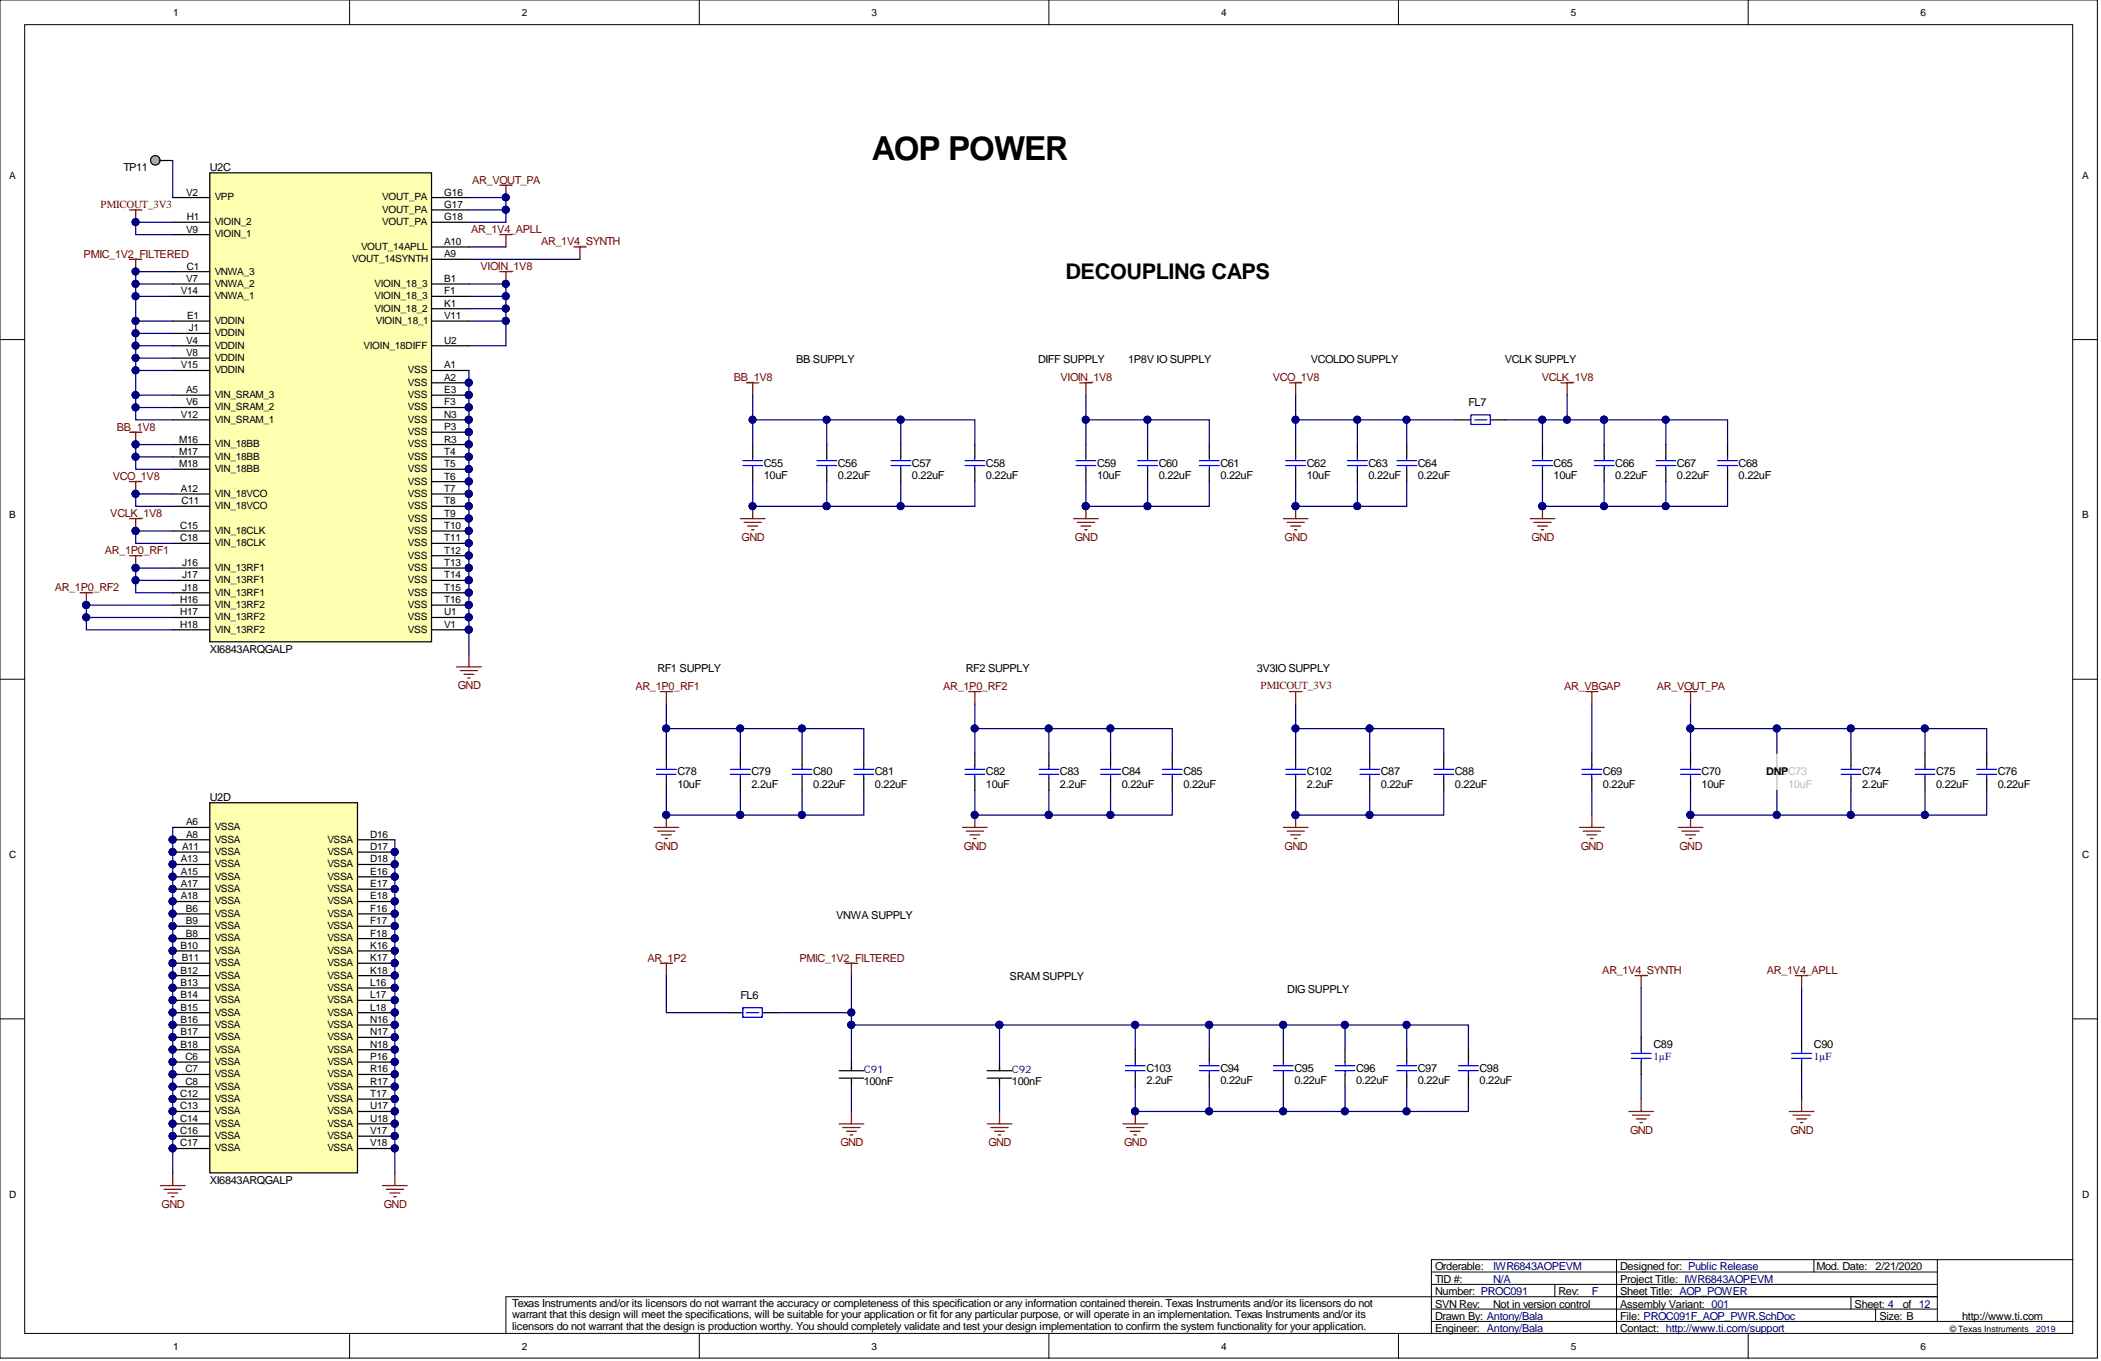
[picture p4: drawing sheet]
<svg xmlns="http://www.w3.org/2000/svg" width="431mm" height="279mm" viewBox="0 0 431 279" stroke-linecap="round" stroke-linejoin="round" font-family="sans-serif">
<defs><g id="words">
<text font-size="6.8" x="179" y="32.8">AOP POWER</text>
<text font-size="4.4" x="218.8" y="57.3">DECOUPLING CAPS</text>
<g font-size="2.3">
<text x="25.3" y="35.2">TP11</text>
<text x="43.1" y="35.2">U2C</text>
<text x="163.5" y="74.5">BB SUPPLY</text>
<text x="213.2" y="74.5">DIFF SUPPLY</text>
<text x="231.7" y="74.5">1P8V IO SUPPLY</text>
<text x="269.2" y="74.5">VCOLDO SUPPLY</text>
<text x="309" y="74.5">VCLK SUPPLY</text>
<text x="301.5" y="83.3">FL7</text>
<text x="156.9" y="95.8">C55</text>
<text x="172.1" y="95.8">C56</text>
<text x="187.3" y="95.8">C57</text>
<text x="202.5" y="95.8">C58</text>
<text x="225.3" y="95.8">C59</text>
<text x="237.9" y="95.8">C60</text>
<text x="250.6" y="95.8">C61</text>
<text x="268.4" y="95.8">C62</text>
<text x="281" y="95.8">C63</text>
<text x="291.2" y="95.8">C64</text>
<text x="319" y="95.8">C65</text>
<text x="331.7" y="95.8">C66</text>
<text x="344.4" y="95.8">C67</text>
<text x="357" y="95.8">C68</text>
<text x="156.9" y="98.3">10uF</text>
<text x="172.1" y="98.3">0.22uF</text>
<text x="187.3" y="98.3">0.22uF</text>
<text x="202.5" y="98.3">0.22uF</text>
<text x="225.3" y="98.3">10uF</text>
<text x="237.9" y="98.3">0.22uF</text>
<text x="250.6" y="98.3">0.22uF</text>
<text x="268.4" y="98.3">10uF</text>
<text x="281" y="98.3">0.22uF</text>
<text x="291.2" y="98.3">0.22uF</text>
<text x="319" y="98.3">10uF</text>
<text x="331.7" y="98.3">0.22uF</text>
<text x="344.4" y="98.3">0.22uF</text>
<text x="357" y="98.3">0.22uF</text>
<text x="43.1" y="134.1">XI6843ARQGALP</text>
<text x="135" y="137.9">RF1 SUPPLY</text>
<text x="198.3" y="137.9">RF2 SUPPLY</text>
<text x="258.1" y="137.9">3V3IO SUPPLY</text>
<text x="139.1" y="161.7">10uF</text>
<text x="139.1" y="159.2">C78</text>
<text x="154.3" y="161.7">2.2uF</text>
<text x="154.3" y="159.2">C79</text>
<text x="167" y="161.7">0.22uF</text>
<text x="167" y="159.2">C80</text>
<text x="179.7" y="161.7">0.22uF</text>
<text x="179.7" y="159.2">C81</text>
<text x="202.5" y="161.7">10uF</text>
<text x="202.5" y="159.2">C82</text>
<text x="217.7" y="161.7">2.2uF</text>
<text x="217.7" y="159.2">C83</text>
<text x="230.3" y="161.7">0.22uF</text>
<text x="230.3" y="159.2">C84</text>
<text x="243" y="161.7">0.22uF</text>
<text x="243" y="159.2">C85</text>
<text x="268.4" y="161.7">2.2uF</text>
<text x="268.4" y="159.2">C102</text>
<text x="283.6" y="161.7">0.22uF</text>
<text x="283.6" y="159.2">C87</text>
<text x="298.8" y="161.7">0.22uF</text>
<text x="298.8" y="159.2">C88</text>
<text x="329.2" y="161.7">0.22uF</text>
<text x="329.2" y="159.2">C69</text>
<text x="349.4" y="161.7">10uF</text>
<text x="349.4" y="159.2">C70</text>
<text x="382.4" y="161.7">2.2uF</text>
<text x="382.4" y="159.2">C74</text>
<text x="397.6" y="161.7">0.22uF</text>
<text x="397.6" y="159.2">C75</text>
<text x="410.3" y="161.7">0.22uF</text>
<text x="410.3" y="159.2">C76</text>
<text x="43.1" y="164.5">U2D</text>
<text x="171.7" y="188.6">VNWA SUPPLY</text>
<text x="207.3" y="201.2">SRAM SUPPLY</text>
<text x="264.3" y="203.8">DIG SUPPLY</text>
<text x="152" y="205">FL6</text>
<text x="339.6" y="215.2">C89</text>
<text x="372.5" y="215.2">C90</text>
<text x="235.4" y="220">C103</text>
<text x="250.6" y="220">C94</text>
<text x="265.8" y="220">C95</text>
<text x="278.5" y="220">C96</text>
<text x="291.2" y="220">C97</text>
<text x="303.8" y="220">C98</text>
<text x="177.4" y="222.8">100nF</text>
<text x="207.8" y="222.8">100nF</text>
<text x="235.4" y="222.5">2.2uF</text>
<text x="250.6" y="222.5">0.22uF</text>
<text x="265.8" y="222.5">0.22uF</text>
<text x="278.5" y="222.5">0.22uF</text>
<text x="291.2" y="222.5">0.22uF</text>
<text x="303.8" y="222.5">0.22uF</text>
<text x="43.1" y="243.1">XI6843ARQGALP</text>
<text x="294.7" y="263.4">TID #:</text>
<text x="294.7" y="260.8">Orderable:</text>
<text x="332.7" y="263.4">Project Title: IWR6843AOPEVM</text>
<text x="332.7" y="260.8">Designed for: Public Release</text>
<text x="373" y="260.8">Mod. Date:</text>
<text x="385.2" y="260.8">2/21/2020</text>
<text x="105.2" y="268.2">Texas Instruments and/or its licensors do not warrant the accuracy or completeness of this specification or any information contained therein. Texas Instruments and/or its licensors do not</text>
<text x="294.7" y="268.4">SVN Rev:</text>
<text x="294.7" y="265.9">Number: PROC091</text>
<text x="306.6" y="268.4">Not in version control</text>
<text x="320" y="265.9">Rev:</text>
<text x="332.7" y="265.9">Sheet Title: AOP_POWER</text>
<text x="332.7" y="268.4">Assembly Variant: 001</text>
<text x="380.9" y="268.4">Sheet: 4</text>
<text x="390.7" y="268.4">of 12</text>
<text x="105.2" y="270.6">warrant that this design will meet the specifications, will be suitable for your application or fit for any particular purpose, or will operate in an implementation. Texas Instruments and/or its</text>
<text x="105.2" y="273">licensors do not warrant that the design is production worthy. You should completely validate and test your design implementation to confirm the system functionality for your application.</text>
<text x="294.7" y="271">Drawn By: Antony/Bala</text>
<text x="294.7" y="273.5">Engineer: Antony/Bala</text>
<text x="332.7" y="271">File: PROC091F_AOP_PWR.SchDoc</text>
<text x="332.7" y="273.5">Contact: http://www.ti.com/support</text>
<text x="385.9" y="271">Size: B</text>
<text x="402.9" y="271">http://www.ti.com</text>
</g>
<g font-size="2.3" fill="#800000">
<text x="97" y="37.7">AR_VOUT_PA</text>
<text x="96.8" y="47.8">AR_1V4_APLL</text>
<text x="17.2" y="52.9">PMIC_1V2_FILTERED</text>
<text x="111.1" y="50.4">AR_1V4_SYNTH</text>
<text x="98.7" y="55.5">VIOIN_1V8</text>
<text x="150.7" y="78.3">BB_1V8</text>
<text x="217.8" y="78.3">VIOIN_1V8</text>
<text x="261.4" y="78.3">VCO_1V8</text>
<text x="316.6" y="78.3">VCLK_1V8</text>
<text x="24" y="88.4">BB_1V8</text>
<text x="23.2" y="98.6">VCO_1V8</text>
<text x="22.7" y="106.2">VCLK_1V8</text>
<text x="21.5" y="113.8">AR_1P0_RF1</text>
<text x="152.3" y="111.1">GND</text>
<text x="220.7" y="111.1">GND</text>
<text x="263.8" y="111.1">GND</text>
<text x="314.5" y="111.1">GND</text>
<text x="11.3" y="121.4">AR_1P0_RF2</text>
<text x="94" y="141.5">GND</text>
<text x="130.5" y="141.7">AR_1P0_RF1</text>
<text x="193.7" y="141.7">AR_1P0_RF2</text>
<text x="321.2" y="141.7">AR_VBGAP</text>
<text x="340.2" y="141.7">AR_VOUT_PA</text>
<text x="134.6" y="174.4">GND</text>
<text x="197.9" y="174.4">GND</text>
<text x="263.8" y="174.4">GND</text>
<text x="324.6" y="174.4">GND</text>
<text x="344.9" y="174.4">GND</text>
<text x="132.9" y="197.4">AR_1P2</text>
<text x="164.2" y="197.4">PMIC_1V2_FILTERED</text>
<text x="329" y="200">AR_1V4_SYNTH</text>
<text x="362.8" y="200">AR_1V4_APLL</text>
<text x="334.7" y="232.8">GND</text>
<text x="367.7" y="232.8">GND</text>
<text x="172.6" y="235.3">GND</text>
<text x="203" y="235.3">GND</text>
<text x="230.8" y="235.3">GND</text>
<text x="33.2" y="248">GND</text>
<text x="78.8" y="248">GND</text>
</g>
<text font-size="2.3" fill="#c0bebc" x="367.2" y="161.7">10uF</text>
<g font-size="2.3" fill="#000080">
<text x="306.6" y="263.4">N/A</text>
<text x="306.6" y="260.8">IWR6843AOPEVM</text>
<text x="326.9" y="265.9">F</text>
</g>
<g font-size="2.2" fill="#800000">
<text x="20.7" y="42.6">PMICOUT_3V3</text>
<text x="258.8" y="141.5">PMICOUT_3V3</text>
</g>
<text font-size="2.2" x="362.7" y="159.2">DNPC73</text>
<g font-size="2.2" fill="#000080">
<text x="339.6" y="217.6">1µF</text>
<text x="372.5" y="217.6">1µF</text>
</g>
<g font-size="2.1">
<text x="35.5" y="3.2">1</text>
<text x="107.2" y="3.2">2</text>
<text x="179" y="3.2">3</text>
<text x="250.8" y="3.2">4</text>
<text x="322.6" y="3.2">5</text>
<text x="394.4" y="3.2">6</text>
<text x="1.9" y="36.7">A</text>
<text x="38.3" y="40.1">V2</text>
<text x="44.1" y="41.2">VPP</text>
<text x="78.5" y="41.2">VOUT_PA</text>
<text x="91.2" y="40.1">G16</text>
<text x="427.6" y="36.7">A</text>
<text x="38.3" y="47.7">V9</text>
<text x="38.3" y="45.2">H1</text>
<text x="44.1" y="46.2">VIOIN_2</text>
<text x="78.5" y="46.2">VOUT_PA</text>
<text x="78.5" y="43.7">VOUT_PA</text>
<text x="91.2" y="45.2">G18</text>
<text x="91.2" y="42.7">G17</text>
<text x="44.1" y="48.8">VIOIN_1</text>
<text x="72.3" y="53.8">VOUT_14SYNTH</text>
<text x="74.1" y="51.3">VOUT_14APLL</text>
<text x="91.2" y="52.8">A9</text>
<text x="91.2" y="50.3">A10</text>
<text x="38.3" y="57.9">V7</text>
<text x="38.3" y="55.3">C1</text>
<text x="44.1" y="56.4">VNWA_3</text>
<text x="44.1" y="58.9">VNWA_2</text>
<text x="76.9" y="58.9">VIOIN_18_3</text>
<text x="91.2" y="57.9">B1</text>
<text x="37.1" y="60.4">V14</text>
<text x="38.4" y="65.5">E1</text>
<text x="44.1" y="61.4">VNWA_1</text>
<text x="76.9" y="64">VIOIN_18_2</text>
<text x="76.9" y="61.4">VIOIN_18_3</text>
<text x="91.2" y="65.5">V11</text>
<text x="91.2" y="63">K1</text>
<text x="91.2" y="60.4">F1</text>
<text x="38.3" y="70.6">V4</text>
<text x="38.8" y="68">J1</text>
<text x="44.1" y="71.6">VDDIN</text>
<text x="44.1" y="69">VDDIN</text>
<text x="44.1" y="66.5">VDDIN</text>
<text x="74.7" y="71.6">VIOIN_18DIFF</text>
<text x="77.2" y="66.5">VIOIN_18_1</text>
<text x="91.2" y="70.6">U2</text>
<text x="37.1" y="75.6">V15</text>
<text x="38.3" y="73.1">V8</text>
<text x="44.1" y="74.1">VDDIN</text>
<text x="44.1" y="76.6">VDDIN</text>
<text x="83.8" y="76.6">VSS</text>
<text x="91.2" y="75.6">A1</text>
<text x="38.3" y="83.2">V6</text>
<text x="38.3" y="80.7">A5</text>
<text x="44.1" y="81.7">VIN_SRAM_3</text>
<text x="83.8" y="79.2">VSS</text>
<text x="83.8" y="81.7">VSS</text>
<text x="91.2" y="78.2">A2</text>
<text x="91.2" y="80.7">E3</text>
<text x="91.2" y="83.2">F3</text>
<text x="37.1" y="85.8">V12</text>
<text x="44.1" y="84.3">VIN_SRAM_2</text>
<text x="44.1" y="86.8">VIN_SRAM_1</text>
<text x="83.8" y="84.3">VSS</text>
<text x="83.8" y="86.8">VSS</text>
<text x="83.8" y="89.3">VSS</text>
<text x="91.2" y="85.8">N3</text>
<text x="91.2" y="88.3">P3</text>
<text x="36.8" y="93.4">M17</text>
<text x="36.8" y="90.8">M16</text>
<text x="36.8" y="95.9">M18</text>
<text x="44.1" y="94.4">VIN_18BB</text>
<text x="44.1" y="91.9">VIN_18BB</text>
<text x="83.8" y="94.4">VSS</text>
<text x="83.8" y="91.9">VSS</text>
<text x="91.2" y="95.9">T5</text>
<text x="91.2" y="93.4">T4</text>
<text x="91.2" y="90.8">R3</text>
<text x="37.1" y="101">A12</text>
<text x="44.1" y="102">VIN_18VCO</text>
<text x="44.1" y="96.9">VIN_18BB</text>
<text x="83.8" y="99.5">VSS</text>
<text x="83.8" y="96.9">VSS</text>
<text x="83.8" y="102">VSS</text>
<text x="91.2" y="98.4">T6</text>
<text x="91.2" y="101">T7</text>
<text x="1.9" y="106.4">B</text>
<text x="37.2" y="103.5">C11</text>
<text x="44.1" y="104.5">VIN_18VCO</text>
<text x="83.8" y="104.5">VSS</text>
<text x="83.8" y="107.1">VSS</text>
<text x="91.2" y="103.5">T8</text>
<text x="91.2" y="106.1">T9</text>
<text x="427.6" y="106.4">B</text>
<text x="37" y="111.1">C18</text>
<text x="37" y="108.6">C15</text>
<text x="44.1" y="112.1">VIN_18CLK</text>
<text x="44.1" y="109.6">VIN_18CLK</text>
<text x="83.8" y="109.6">VSS</text>
<text x="83.8" y="112.1">VSS</text>
<text x="91.2" y="108.6">T10</text>
<text x="91.2" y="111.1">T11</text>
<text x="91.2" y="113.7">T12</text>
<text x="37.4" y="118.7">J17</text>
<text x="37.4" y="116.2">J16</text>
<text x="44.1" y="119.7">VIN_13RF1</text>
<text x="44.1" y="117.2">VIN_13RF1</text>
<text x="83.8" y="117.2">VSS</text>
<text x="83.8" y="119.7">VSS</text>
<text x="83.8" y="114.7">VSS</text>
<text x="91.2" y="116.2">T13</text>
<text x="91.2" y="118.7">T14</text>
<text x="37" y="123.8">H16</text>
<text x="37.4" y="121.3">J18</text>
<text x="44.1" y="122.3">VIN_13RF1</text>
<text x="44.1" y="124.8">VIN_13RF2</text>
<text x="83.8" y="124.8">VSS</text>
<text x="83.8" y="122.3">VSS</text>
<text x="91.2" y="123.8">T16</text>
<text x="91.2" y="121.3">T15</text>
<text x="37" y="128.9">H18</text>
<text x="37" y="126.3">H17</text>
<text x="44.1" y="129.9">VIN_13RF2</text>
<text x="44.1" y="127.4">VIN_13RF2</text>
<text x="83.8" y="127.4">VSS</text>
<text x="83.8" y="129.9">VSS</text>
<text x="91.2" y="126.3">U1</text>
<text x="91.2" y="128.9">V1</text>
<text x="38.3" y="172">A8</text>
<text x="38.3" y="169.4">A6</text>
<text x="44.1" y="173">VSSA</text>
<text x="44.1" y="170.5">VSSA</text>
<text x="67.2" y="173">VSSA</text>
<text x="76" y="172">D16</text>
<text x="1.9" y="176.2">C</text>
<text x="37.1" y="177">A13</text>
<text x="37.1" y="179.6">A15</text>
<text x="37.4" y="174.5">A11</text>
<text x="44.1" y="175.5">VSSA</text>
<text x="44.1" y="178.1">VSSA</text>
<text x="67.2" y="178.1">VSSA</text>
<text x="67.2" y="175.5">VSSA</text>
<text x="76" y="177">D18</text>
<text x="76" y="174.5">D17</text>
<text x="76" y="179.6">E16</text>
<text x="427.6" y="176.2">C</text>
<text x="37.1" y="184.7">A18</text>
<text x="37.1" y="182.1">A17</text>
<text x="44.1" y="185.7">VSSA</text>
<text x="44.1" y="183.1">VSSA</text>
<text x="44.1" y="180.6">VSSA</text>
<text x="67.2" y="185.7">VSSA</text>
<text x="67.2" y="183.1">VSSA</text>
<text x="67.2" y="180.6">VSSA</text>
<text x="76" y="184.7">E18</text>
<text x="76" y="182.1">E17</text>
<text x="38.2" y="189.7">B9</text>
<text x="38.2" y="187.2">B6</text>
<text x="44.1" y="190.7">VSSA</text>
<text x="44.1" y="188.2">VSSA</text>
<text x="67.2" y="190.7">VSSA</text>
<text x="67.2" y="188.2">VSSA</text>
<text x="76" y="189.7">F17</text>
<text x="76" y="187.2">F16</text>
<text x="37.1" y="194.8">B10</text>
<text x="37.3" y="197.3">B11</text>
<text x="38.2" y="192.3">B8</text>
<text x="44.1" y="193.3">VSSA</text>
<text x="44.1" y="195.8">VSSA</text>
<text x="67.2" y="193.3">VSSA</text>
<text x="67.2" y="195.8">VSSA</text>
<text x="76" y="192.3">F18</text>
<text x="76" y="197.3">K17</text>
<text x="76" y="194.8">K16</text>
<text x="37.1" y="202.4">B13</text>
<text x="37.1" y="199.9">B12</text>
<text x="44.1" y="198.3">VSSA</text>
<text x="44.1" y="203.4">VSSA</text>
<text x="44.1" y="200.9">VSSA</text>
<text x="67.2" y="200.9">VSSA</text>
<text x="67.2" y="198.3">VSSA</text>
<text x="67.2" y="203.4">VSSA</text>
<text x="76" y="199.9">K18</text>
<text x="76" y="202.4">L16</text>
<text x="37.1" y="207.5">B15</text>
<text x="37.1" y="204.9">B14</text>
<text x="44.1" y="208.5">VSSA</text>
<text x="44.1" y="205.9">VSSA</text>
<text x="67.2" y="208.5">VSSA</text>
<text x="67.2" y="205.9">VSSA</text>
<text x="76" y="207.5">L18</text>
<text x="76" y="204.9">L17</text>
<text x="37.1" y="215.1">B18</text>
<text x="37.1" y="212.5">B17</text>
<text x="37.1" y="210">B16</text>
<text x="44.1" y="213.6">VSSA</text>
<text x="44.1" y="211">VSSA</text>
<text x="67.2" y="213.6">VSSA</text>
<text x="67.2" y="211">VSSA</text>
<text x="76" y="212.5">N17</text>
<text x="76" y="210">N16</text>
<text x="76" y="215.1">N18</text>
<text x="38.1" y="217.6">C6</text>
<text x="38.1" y="220.1">C7</text>
<text x="44.1" y="216.1">VSSA</text>
<text x="44.1" y="218.6">VSSA</text>
<text x="44.1" y="221.2">VSSA</text>
<text x="67.2" y="218.6">VSSA</text>
<text x="67.2" y="221.2">VSSA</text>
<text x="67.2" y="216.1">VSSA</text>
<text x="76" y="217.6">P16</text>
<text x="76" y="220.1">R16</text>
<text x="37" y="227.8">C13</text>
<text x="37" y="225.2">C12</text>
<text x="38.1" y="222.7">C8</text>
<text x="44.1" y="223.7">VSSA</text>
<text x="44.1" y="226.2">VSSA</text>
<text x="67.2" y="223.7">VSSA</text>
<text x="67.2" y="226.2">VSSA</text>
<text x="76" y="222.7">R17</text>
<text x="76" y="225.2">T17</text>
<text x="76" y="227.8">U17</text>
<text x="37" y="230.3">C14</text>
<text x="37" y="232.8">C16</text>
<text x="44.1" y="228.8">VSSA</text>
<text x="44.1" y="231.3">VSSA</text>
<text x="44.1" y="233.8">VSSA</text>
<text x="67.2" y="228.8">VSSA</text>
<text x="67.2" y="233.8">VSSA</text>
<text x="67.2" y="231.3">VSSA</text>
<text x="76" y="232.8">V17</text>
<text x="76" y="230.3">U18</text>
<text x="37" y="235.4">C17</text>
<text x="44.1" y="236.4">VSSA</text>
<text x="67.2" y="236.4">VSSA</text>
<text x="76" y="235.4">V18</text>
<text x="1.9" y="245.9">D</text>
<text x="427.6" y="245.9">D</text>
<text x="35.5" y="277.1">1</text>
<text x="107.2" y="277.1">2</text>
<text x="179" y="277.1">3</text>
<text x="250.8" y="277.1">4</text>
<text x="322.6" y="277.1">5</text>
<text x="394.4" y="277.1">6</text>
</g>
<g font-size="2.1" fill="#000080">
<text x="177.4" y="220.2">C91</text>
<text x="207.8" y="220.2">C92</text>
</g>
<text font-size="1.8" x="400.4" y="273.4">© Texas Instruments</text>
<text font-size="1.8" fill="#000080" x="418.1" y="273.4">2019</text>
</g></defs>
<g fill="#fff" stroke="#000" stroke-width=".21">
<path d="M0 0h430.7v278.8h-430.7z"/>
<path d="M5.1 5.1h420.5v268.6h-420.5z"/>
</g>
<g fill="none" stroke="#000" stroke-width=".21">
<path d="M71.8 0v5.1M143.6 0v5.1M215.4 0v5.1M287.2 0v5.1M359 0v5.1M0 69.7h5.1M425.7 69.7h5.1M0 139.4h5.1M425.7 139.4h5.1M0 209.2h5.1M425.7 209.2h5.1M332 258.6h-38.1v15.2"/>
<path d="M372.5 258.6v2.5M397.8 258.6v12.7M425.7 258.6h-93.7v15.2M71.8 273.8v5.1M143.6 273.8v5.1M215.4 273.8v5.1M287.2 273.8v5.1M293.9 271.3h131.8M293.9 268.7h103.9M293.9 263.7h103.9M293.9 261.1h103.9M319.3 263.7v2.5"/>
<path d="M359 273.8v5.1M380.1 266.2v2.5M385.2 268.7v2.6M397.8 266.2h-293.9v7.6"/>
</g>
<g fill="none" stroke="#800000" stroke-width=".25">
<path d="M153.3 78.6h2.5M154.6 78.6v2.5M221.7 78.6h2.6M223 78.6v2.5M264.8 78.6h2.5M266.1 78.6v2.5M320.6 78.6h2.5M321.8 78.6v2.5M152 106.5h5.1M152.8 107.2h3.5M153.6 108h2M154.3 108.8h.5"/>
<path d="M154.6 103.9v2.6M220.5 106.5h5M221.2 107.2h3.6M222 108h2M222.7 108.8h.5M223 103.9v2.6M263.5 106.5h5.1M264.3 107.2h3.5M265.1 108h2M265.8 108.8h.5M266.1 103.9v2.6M314.2 106.5h5.1"/>
<path d="M315 107.2h3.5M315.7 108h2.1M316.5 108.8h.5M316.8 103.9v2.6M135.6 142h2.5M136.8 142v2.5M198.9 142h2.6M200.2 142v2.5M264.8 142h2.5M266.1 142v2.5M325.6 142h2.6M326.9 142v2.5"/>
<path d="M345.9 142h2.5M347.2 142v2.5M134.3 169.9h5.1M135.1 170.6h3.5M135.8 171.4h2M136.6 172.1h.5M136.8 167.3v2.6M197.7 169.9h5M198.4 170.6h3.6M199.2 171.4h2M199.9 172.1h.5M200.2 167.3v2.6"/>
<path d="M263.5 169.9h5.1M264.3 170.6h3.5M265.1 171.4h2M265.8 172.1h.5M266.1 167.3v2.6M324.4 169.9h5M325.1 170.6h3.6M325.9 171.4h2M326.6 172.1h.5M326.9 167.3v2.6M344.6 169.9h5.1M345.4 170.6h3.5"/>
<path d="M346.1 171.4h2.1M346.9 172.1h.5M347.2 167.3v2.6M135.6 197.8h2.5M136.8 197.8v2.5M173.6 197.8h2.5M174.8 197.8v2.5M335.8 200.3h2.5M337 200.3v2.5M368.7 200.3h2.5M370 200.3v2.5M172.3 230.7h5.1"/>
<path d="M173.1 231.5h3.5M173.8 232.2h2.1M174.6 233h.5M174.8 228.2v2.5M202.7 230.7h5.1M203.5 231.5h3.5M204.2 232.2h2.1M205 233h.5M205.3 228.2v2.5M230.6 230.7h5.1M231.4 231.5h3.5M232.1 232.2h2"/>
<path d="M232.9 233h.5M233.1 228.2v2.5M334.5 228.2h5.1M335.2 228.9h3.6M336 229.7h2M336.8 230.5h.5M337 225.6v2.6M367.4 228.2h5.1M368.2 228.9h3.5M369 229.7h2M369.7 230.5h.5M370 225.6v2.6"/>
</g>
<g fill="#000080" stroke="#000080" stroke-width=".21">
<circle cx="154.5" cy="103.9" r=".72"/>
<circle cx="223" cy="103.9" r=".72"/>
<circle cx="266" cy="103.9" r=".72"/>
<circle cx="316.7" cy="103.9" r=".72"/>
<circle cx="347.1" cy="167.3" r=".72"/>
<circle cx="136.8" cy="167.3" r=".72"/>
<circle cx="200.1" cy="167.3" r=".72"/>
<circle cx="266" cy="167.3" r=".72"/>
<circle cx="233.1" cy="228.1" r=".72"/>
</g>
<g fill="none" stroke="#000" stroke-width=".25">
<path d="M154.6 91.3v2.5M154.6 96.3v2.6M169.8 91.3v2.5M169.8 96.3v2.6M185 91.3v2.5M185 96.3v2.6M200.2 91.3v2.5M200.2 96.3v2.6M223 91.3v2.5M223 96.3v2.6M235.7 91.3v2.5M235.7 96.3v2.6"/>
<path d="M248.3 91.3v2.5M248.3 96.3v2.6M266.1 91.3v2.5M266.1 96.3v2.6M278.7 91.3v2.5M278.7 96.3v2.6M288.9 91.3v2.5M288.9 96.3v2.6M299 86.2h3.1M306.1 86.2h3M316.8 91.3v2.5M316.8 96.3v2.6"/>
<path d="M329.4 91.3v2.5M329.4 96.3v2.6M342.1 91.3v2.5M342.1 96.3v2.6M354.8 91.3v2.5M354.8 96.3v2.6M136.8 154.7v2.5M136.8 159.7v2.6M164.7 154.7v2.5M164.7 159.7v2.6M177.4 154.7v2.5M177.4 159.7v2.6"/>
<path d="M200.2 154.7v2.5M200.2 159.7v2.6M228.1 154.7v2.5M228.1 159.7v2.6M240.7 154.7v2.5M240.7 159.7v2.6M266.1 154.7v2.5M266.1 159.7v2.6M281.3 154.7v2.5M281.3 159.7v2.6M296.5 154.7v2.5M296.5 159.7v2.6"/>
<path d="M326.9 154.7v2.5M326.9 159.7v2.6M347.2 154.7v2.5M347.2 159.7v2.6M395.3 154.7v2.5M395.3 159.7v2.6M408 154.7v2.5M408 159.7v2.6M149.5 207.9h3M156.6 207.9h3M172.3 219.8h5.1M174.8 218v1.8"/>
<path d="M202.7 219.8h5.1M205.3 218v1.8M233.1 215.5v2.5M248.3 215.5v2.5M263.5 215.5v2.5M276.2 215.5v2.5M288.9 215.5v2.5M301.5 215.5v2.5M172.3 221.3h5.1M174.8 221.6v1.5M202.7 221.3h5.1M205.3 221.6v1.5"/>
<path d="M233.1 220.6v2.5M248.3 220.6v2.5M263.5 220.6v2.5M276.2 220.6v2.5M288.9 220.6v2.5M301.5 220.6v2.5"/>
</g>
<g fill="none" stroke="#00f" stroke-width=".25">
<path d="M152.5 94.6h4.1M152.5 95.6h4.1M154.6 93.8v.8M154.6 95.6v.7M167.8 94.6h4M167.8 95.6h4M169.8 93.8v.8M169.8 95.6v.7M183 94.6h4M183 95.6h4M185 93.8v.8M185 95.6v.7"/>
<path d="M198.2 94.6h4M198.2 95.6h4M200.2 93.8v.8M200.2 95.6v.7M221 94.6h4M221 95.6h4M223 93.8v.8M223 95.6v.7M233.6 94.6h4.1M233.6 95.6h4.1M235.7 93.8v.8M235.7 95.6v.7"/>
<path d="M246.3 94.6h4.1M246.3 95.6h4.1M248.3 93.8v.8M248.3 95.6v.7M264 94.6h4.1M264 95.6h4.1M266.1 93.8v.8M266.1 95.6v.7M276.7 94.6h4.1M276.7 95.6h4.1M278.7 93.8v.8M278.7 95.6v.7"/>
<path d="M286.8 94.6h4.1M286.8 95.6h4.1M288.9 93.8v.8M288.9 95.6v.7M302.1 85.2h3.9v1.9h-3.9zM302.8 86.2h2.5M314.7 94.6h4.1M314.7 95.6h4.1M316.8 93.8v.8M316.8 95.6v.7M327.4 94.6h4M327.4 95.6h4"/>
<path d="M329.4 93.8v.8M329.4 95.6v.7M340.1 94.6h4M340.1 95.6h4M342.1 93.8v.8M342.1 95.6v.7M352.7 94.6h4.1M352.7 95.6h4.1M354.8 93.8v.8M354.8 95.6v.7M134.8 157.9h4.1M134.8 159h4.1"/>
<path d="M136.8 157.2v.7M136.8 159v.7M162.7 157.9h4M162.7 159h4M164.7 157.2v.7M164.7 159v.7M175.4 157.9h4M175.4 159h4M177.4 157.2v.7M177.4 159v.7M198.2 157.9h4M198.2 159h4"/>
<path d="M200.2 157.2v.7M200.2 159v.7M226 157.9h4.1M226 159h4.1M228.1 157.2v.7M228.1 159v.7M238.7 157.9h4.1M238.7 159h4.1M240.7 157.2v.7M240.7 159v.7M264 157.9h4.1M264 159h4.1"/>
<path d="M266.1 157.2v.7M266.1 159v.7M279.2 157.9h4.1M279.2 159h4.1M281.3 157.2v.7M281.3 159v.7M294.5 157.9h4M294.5 159h4M296.5 157.2v.7M296.5 159v.7M324.9 157.9h4M324.9 159h4"/>
<path d="M326.9 157.2v.7M326.9 159v.7M345.1 157.9h4.1M345.1 159h4.1M347.2 157.2v.7M347.2 159v.7M393.3 157.9h4M393.3 159h4M395.3 157.2v.7M395.3 159v.7M405.9 157.9h4.1M405.9 159h4.1"/>
<path d="M408 157.2v.7M408 159v.7M152.5 206.9h4v1.9h-4zM153.3 207.9h2.5M231.1 218.8h4.1M231.1 219.8h4.1M233.1 218v.8M233.1 219.8v.8M246.3 218.8h4.1M246.3 219.8h4.1M248.3 218v.8M248.3 219.8v.8"/>
<path d="M261.5 218.8h4.1M261.5 219.8h4.1M263.5 218v.8M263.5 219.8v.8M274.2 218.8h4M274.2 219.8h4M276.2 218v.8M276.2 219.8v.8M286.8 218.8h4.1M286.8 219.8h4.1M288.9 218v.8M288.9 219.8v.8"/>
<path d="M299.5 218.8h4.1M299.5 219.8h4.1M301.5 218v.8M301.5 219.8v.8"/>
</g>
<path d="M362.9 157.9h4M362.9 159h4M364.9 154.7v3.2M364.9 159v3.3" fill="none" stroke="#c0bebc" stroke-width=".25"/>
<path d="M43.1 164.8h30.3v76h-30.3z" fill="#ffffb0" stroke="#000" stroke-width=".25"/>
<g fill="none" stroke="#000" stroke-width=".25">
<path d="M35.5 177.5h7.6M35.5 174.9h7.6M35.5 172.4h7.6M35.5 169.9h7.6M73.5 177.5h7.6M73.5 174.9h7.6M73.5 172.4h7.6M35.5 185.1h7.6M35.5 192.7h7.6M35.5 190.1h7.6M35.5 182.5h7.6M35.5 197.8h7.6"/>
<path d="M35.5 195.2h7.6M35.5 187.6h7.6M35.5 180h7.6M73.5 185.1h7.6M73.5 192.7h7.6M73.5 190.1h7.6M73.5 182.5h7.6M73.5 197.8h7.6M73.5 195.2h7.6M73.5 187.6h7.6M73.5 180h7.6M35.5 215.5h7.6"/>
<path d="M35.5 200.3h7.6M35.5 207.9h7.6M35.5 213h7.6M35.5 205.4h7.6M35.5 218h7.6M35.5 202.8h7.6M35.5 210.4h7.6M73.5 215.5h7.6M73.5 200.3h7.6M73.5 207.9h7.6M73.5 213h7.6M73.5 205.4h7.6"/>
<path d="M73.5 218h7.6M73.5 202.8h7.6M73.5 210.4h7.6M35.5 223.1h7.6M35.5 225.6h7.6M35.5 228.2h7.6M35.5 233.2h7.6M35.5 235.8h7.6M35.5 220.6h7.6M35.5 230.7h7.6M73.5 223.1h7.6M73.5 225.6h7.6"/>
<path d="M73.5 228.2h7.6M73.5 233.2h7.6M73.5 235.8h7.6M73.5 220.6h7.6M73.5 230.7h7.6"/>
</g>
<g fill="#000080" stroke="#000080" stroke-width=".21">
<circle cx="81" cy="223.1" r=".72"/>
<circle cx="81" cy="225.6" r=".72"/>
<circle cx="81" cy="228.1" r=".72"/>
<circle cx="81" cy="233.2" r=".72"/>
<circle cx="35.4" cy="215.5" r=".72"/>
<circle cx="35.4" cy="185" r=".72"/>
<circle cx="81" cy="177.4" r=".72"/>
<circle cx="81" cy="185" r=".72"/>
<circle cx="81" cy="192.6" r=".72"/>
<circle cx="81" cy="200.2" r=".72"/>
<circle cx="81" cy="207.9" r=".72"/>
<circle cx="81" cy="190.1" r=".72"/>
<circle cx="81" cy="182.5" r=".72"/>
<circle cx="35.4" cy="182.5" r=".72"/>
<circle cx="81" cy="174.9" r=".72"/>
<circle cx="35.4" cy="212.9" r=".72"/>
<circle cx="35.4" cy="235.7" r=".72"/>
<circle cx="81" cy="197.7" r=".72"/>
<circle cx="81" cy="205.3" r=".72"/>
<circle cx="81" cy="218" r=".72"/>
<circle cx="81" cy="220.5" r=".72"/>
<circle cx="81" cy="212.9" r=".72"/>
<circle cx="81" cy="235.7" r=".72"/>
<circle cx="81" cy="230.7" r=".72"/>
<circle cx="35.4" cy="172.4" r=".72"/>
<circle cx="35.4" cy="192.6" r=".72"/>
<circle cx="35.4" cy="223.1" r=".72"/>
<circle cx="35.4" cy="190.1" r=".72"/>
<circle cx="35.4" cy="218" r=".72"/>
<circle cx="35.4" cy="195.2" r=".72"/>
<circle cx="35.4" cy="174.9" r=".72"/>
<circle cx="35.4" cy="197.7" r=".72"/>
<circle cx="35.4" cy="187.6" r=".72"/>
<circle cx="35.4" cy="177.4" r=".72"/>
<circle cx="35.4" cy="202.8" r=".72"/>
<circle cx="35.4" cy="228.1" r=".72"/>
<circle cx="35.4" cy="207.9" r=".72"/>
<circle cx="35.4" cy="180" r=".72"/>
<circle cx="35.4" cy="230.7" r=".72"/>
<circle cx="35.4" cy="205.3" r=".72"/>
<circle cx="81" cy="210.4" r=".72"/>
<circle cx="81" cy="195.2" r=".72"/>
<circle cx="81" cy="202.8" r=".72"/>
<circle cx="81" cy="180" r=".72"/>
<circle cx="81" cy="187.6" r=".72"/>
<circle cx="81" cy="215.5" r=".72"/>
<circle cx="35.4" cy="210.4" r=".72"/>
<circle cx="35.4" cy="233.2" r=".72"/>
<circle cx="35.4" cy="200.2" r=".72"/>
<circle cx="35.4" cy="225.6" r=".72"/>
<circle cx="35.4" cy="220.5" r=".72"/>
</g>
<path d="M32.9 243.4h5.1M33.7 244.1h3.5M34.5 244.9h2M35.2 245.7h.5M35.5 240.9v2.5M78.6 243.4h5M79.3 244.1h3.6M80.1 244.9h2M80.8 245.7h.5M81.1 240.9v2.5" fill="none" stroke="#800000" stroke-width=".25"/>
<path d="M43.1 35.5h45.5v96.3h-45.5z" fill="#ffffb0" stroke="#000" stroke-width=".25"/>
<g fill="none" stroke="#000" stroke-width=".25">
<path d="M35.5 45.6h7.6M35.5 48.2h7.6M35.5 55.8h7.6M35.5 58.3h7.6M35.5 40.6h7.6M88.7 45.6h7.6M88.7 43.1h7.6M88.7 53.2h7.6M88.7 50.7h7.6M88.7 58.3h7.6M88.7 40.6h7.6M35.5 76.1h7.6"/>
<path d="M35.5 73.5h7.6M35.5 71h7.6M35.5 68.4h7.6M35.5 65.9h7.6M35.5 60.8h7.6M88.7 78.6h7.6M88.7 76.1h7.6M88.7 71h7.6M88.7 65.9h7.6M88.7 60.8h7.6M88.7 63.4h7.6M35.5 96.3h7.6"/>
<path d="M35.5 93.8h7.6M35.5 81.1h7.6M35.5 83.7h7.6M35.5 91.3h7.6M35.5 86.2h7.6M88.7 98.9h7.6M88.7 96.3h7.6M88.7 93.8h7.6M88.7 81.1h7.6M88.7 83.7h7.6M88.7 91.3h7.6M88.7 86.2h7.6"/>
<path d="M88.7 88.7h7.6M35.5 101.4h7.6M35.5 103.9h7.6M35.5 109h7.6M35.5 116.6h7.6M35.5 119.2h7.6M35.5 111.5h7.6M88.7 101.4h7.6M88.7 103.9h7.6M88.7 106.5h7.6M88.7 109h7.6M88.7 116.6h7.6"/>
<path d="M88.7 119.2h7.6M88.7 111.5h7.6M88.7 114.1h7.6M35.5 126.8h7.6M35.5 129.3h7.6M35.5 124.2h7.6M35.5 121.7h7.6M88.7 126.8h7.6M88.7 129.3h7.6M88.7 124.2h7.6M88.7 121.7h7.6"/>
</g>
<g fill="#000080" stroke="#000080" stroke-width=".21">
<circle cx="96.3" cy="126.7" r=".72"/>
<circle cx="96.3" cy="78.6" r=".72"/>
<circle cx="96.3" cy="129.3" r=".72"/>
<circle cx="96.3" cy="98.8" r=".72"/>
<circle cx="96.3" cy="96.3" r=".72"/>
<circle cx="96.3" cy="93.8" r=".72"/>
<circle cx="96.3" cy="101.4" r=".72"/>
<circle cx="96.3" cy="124.2" r=".72"/>
<circle cx="96.3" cy="81.1" r=".72"/>
<circle cx="96.3" cy="83.6" r=".72"/>
<circle cx="96.3" cy="103.9" r=".72"/>
<circle cx="96.3" cy="106.4" r=".72"/>
<circle cx="96.3" cy="109" r=".72"/>
<circle cx="96.3" cy="116.6" r=".72"/>
<circle cx="96.3" cy="121.7" r=".72"/>
<circle cx="96.3" cy="119.1" r=".72"/>
<circle cx="96.3" cy="111.5" r=".72"/>
<circle cx="96.3" cy="91.2" r=".72"/>
<circle cx="96.3" cy="86.2" r=".72"/>
<circle cx="96.3" cy="88.7" r=".72"/>
<circle cx="96.3" cy="114" r=".72"/>
</g>
<path d="M93.8 136.9h5M94.5 137.7h3.6M95.3 138.4h2M96 139.2h.5M96.3 134.4v2.5" fill="none" stroke="#800000" stroke-width=".25"/>
<circle cx="31.9" cy="32.9" r=".98" fill="#b2acb0" stroke="#000" stroke-width=".25"/>
<path d="M32.9 33h2.6M152 154.7v2.5M152 159.7v2.6M215.4 154.7v2.5M215.4 159.7v2.6M380.1 154.7v2.5M380.1 159.7v2.6M337 213v2.5M337 218v2.6M370 213v2.5M370 218v2.6" fill="none" stroke="#000" stroke-width=".25"/>
<g fill="none" stroke="#800000" stroke-width=".25">
<path d="M102.6 38h2.6M103.9 38v2.6M26.6 53.2h2.5M26.6 43.1h2.5M27.9 43.1v2.5M27.9 53.2v2.6M102.6 55.8h2.6M102.6 48.2h2.6M103.9 48.2v2.5M103.9 55.8v2.5M117.8 50.7h2.6M119.1 50.7v2.5"/>
<path d="M26.6 88.7h2.5M26.6 98.9h2.5M27.9 88.7v2.6M27.9 98.9v2.5M26.6 114.1h2.5M26.6 106.5h2.5M27.9 106.5v2.5M27.9 114.1v2.5M16.5 121.7h2.5M17.7 121.7v2.5"/>
</g>
<g fill="#000080" stroke="#000080" stroke-width=".21">
<circle cx="27.8" cy="55.7" r=".72"/>
<circle cx="27.8" cy="116.6" r=".72"/>
<circle cx="17.7" cy="124.2" r=".72"/>
<circle cx="27.8" cy="91.2" r=".72"/>
<circle cx="27.8" cy="45.6" r=".72"/>
<circle cx="27.8" cy="109" r=".72"/>
<circle cx="27.8" cy="101.4" r=".72"/>
<circle cx="103.9" cy="58.3" r=".72"/>
<circle cx="103.9" cy="40.5" r=".72"/>
<circle cx="184.9" cy="103.9" r=".72"/>
<circle cx="169.7" cy="103.9" r=".72"/>
<circle cx="154.5" cy="86.2" r=".72"/>
<circle cx="347.1" cy="149.5" r=".72"/>
<circle cx="136.8" cy="167.3" r=".72"/>
<circle cx="152" cy="167.3" r=".72"/>
<circle cx="200.1" cy="167.3" r=".72"/>
<circle cx="215.4" cy="167.3" r=".72"/>
<circle cx="281.2" cy="167.3" r=".72"/>
<circle cx="266" cy="167.3" r=".72"/>
<circle cx="233.1" cy="228.1" r=".72"/>
<circle cx="248.3" cy="210.4" r=".72"/>
<circle cx="263.5" cy="210.4" r=".72"/>
<circle cx="263.5" cy="228.1" r=".72"/>
<circle cx="248.3" cy="228.1" r=".72"/>
<circle cx="200.1" cy="149.5" r=".72"/>
<circle cx="136.8" cy="149.5" r=".72"/>
<circle cx="329.4" cy="86.2" r=".72"/>
<circle cx="342.1" cy="86.2" r=".72"/>
<circle cx="266" cy="103.9" r=".72"/>
<circle cx="276.2" cy="210.4" r=".72"/>
<circle cx="288.8" cy="210.4" r=".72"/>
<circle cx="288.8" cy="228.1" r=".72"/>
<circle cx="276.2" cy="228.1" r=".72"/>
<circle cx="152" cy="149.5" r=".72"/>
<circle cx="164.7" cy="149.5" r=".72"/>
<circle cx="164.7" cy="167.3" r=".72"/>
<circle cx="215.4" cy="149.5" r=".72"/>
<circle cx="228" cy="149.5" r=".72"/>
<circle cx="228" cy="167.3" r=".72"/>
<circle cx="395.3" cy="167.3" r=".72"/>
<circle cx="395.3" cy="149.5" r=".72"/>
<circle cx="316.7" cy="103.9" r=".72"/>
<circle cx="329.4" cy="103.9" r=".72"/>
<circle cx="342.1" cy="103.9" r=".72"/>
<circle cx="278.7" cy="103.9" r=".72"/>
<circle cx="364.9" cy="149.5" r=".72"/>
<circle cx="380.1" cy="149.5" r=".72"/>
<circle cx="380.1" cy="167.3" r=".72"/>
<circle cx="364.9" cy="167.3" r=".72"/>
<circle cx="347.1" cy="167.3" r=".72"/>
<circle cx="223" cy="103.9" r=".72"/>
<circle cx="235.6" cy="103.9" r=".72"/>
<circle cx="266" cy="86.2" r=".72"/>
<circle cx="278.7" cy="86.2" r=".72"/>
<circle cx="233.1" cy="210.4" r=".72"/>
<circle cx="169.7" cy="86.2" r=".72"/>
<circle cx="184.9" cy="86.2" r=".72"/>
<circle cx="223" cy="86.2" r=".72"/>
<circle cx="235.6" cy="86.2" r=".72"/>
<circle cx="154.5" cy="103.9" r=".72"/>
<circle cx="266" cy="149.5" r=".72"/>
<circle cx="281.2" cy="149.5" r=".72"/>
<circle cx="321.8" cy="86.2" r=".72"/>
<circle cx="316.7" cy="86.2" r=".72"/>
<circle cx="288.8" cy="86.2" r=".72"/>
<circle cx="174.8" cy="210.4" r=".72"/>
<circle cx="205.2" cy="210.4" r=".72"/>
<circle cx="174.8" cy="207.9" r=".72"/>
<circle cx="81" cy="174.9" r=".72"/>
<circle cx="81" cy="177.4" r=".72"/>
<circle cx="81" cy="180" r=".72"/>
<circle cx="81" cy="182.5" r=".72"/>
<circle cx="81" cy="185" r=".72"/>
<circle cx="81" cy="187.6" r=".72"/>
<circle cx="81" cy="190.1" r=".72"/>
<circle cx="81" cy="192.6" r=".72"/>
<circle cx="81" cy="195.2" r=".72"/>
<circle cx="81" cy="197.7" r=".72"/>
<circle cx="81" cy="200.2" r=".72"/>
<circle cx="81" cy="202.8" r=".72"/>
<circle cx="81" cy="205.3" r=".72"/>
<circle cx="81" cy="207.9" r=".72"/>
<circle cx="81" cy="210.4" r=".72"/>
<circle cx="81" cy="212.9" r=".72"/>
<circle cx="81" cy="215.5" r=".72"/>
<circle cx="81" cy="218" r=".72"/>
<circle cx="81" cy="220.5" r=".72"/>
<circle cx="81" cy="223.1" r=".72"/>
<circle cx="81" cy="225.6" r=".72"/>
<circle cx="81" cy="228.1" r=".72"/>
<circle cx="81" cy="230.7" r=".72"/>
<circle cx="81" cy="233.2" r=".72"/>
<circle cx="81" cy="235.7" r=".72"/>
<circle cx="35.4" cy="172.4" r=".72"/>
<circle cx="35.4" cy="174.9" r=".72"/>
<circle cx="35.4" cy="177.4" r=".72"/>
<circle cx="35.4" cy="180" r=".72"/>
<circle cx="35.4" cy="182.5" r=".72"/>
<circle cx="35.4" cy="185" r=".72"/>
<circle cx="35.4" cy="187.6" r=".72"/>
<circle cx="35.4" cy="190.1" r=".72"/>
<circle cx="35.4" cy="192.6" r=".72"/>
<circle cx="35.4" cy="195.2" r=".72"/>
<circle cx="35.4" cy="197.7" r=".72"/>
<circle cx="35.4" cy="200.2" r=".72"/>
<circle cx="35.4" cy="202.8" r=".72"/>
<circle cx="35.4" cy="205.3" r=".72"/>
<circle cx="35.4" cy="207.9" r=".72"/>
<circle cx="35.4" cy="210.4" r=".72"/>
<circle cx="35.4" cy="212.9" r=".72"/>
<circle cx="35.4" cy="215.5" r=".72"/>
<circle cx="35.4" cy="218" r=".72"/>
<circle cx="35.4" cy="220.5" r=".72"/>
<circle cx="35.4" cy="223.1" r=".72"/>
<circle cx="35.4" cy="225.6" r=".72"/>
<circle cx="35.4" cy="228.1" r=".72"/>
<circle cx="35.4" cy="230.7" r=".72"/>
<circle cx="35.4" cy="233.2" r=".72"/>
<circle cx="35.4" cy="235.7" r=".72"/>
<circle cx="96.3" cy="78.6" r=".72"/>
<circle cx="96.3" cy="81.1" r=".72"/>
<circle cx="96.3" cy="83.6" r=".72"/>
<circle cx="96.3" cy="86.2" r=".72"/>
<circle cx="96.3" cy="88.7" r=".72"/>
<circle cx="96.3" cy="91.2" r=".72"/>
<circle cx="96.3" cy="93.8" r=".72"/>
<circle cx="96.3" cy="96.3" r=".72"/>
<circle cx="96.3" cy="98.8" r=".72"/>
<circle cx="96.3" cy="101.4" r=".72"/>
<circle cx="96.3" cy="103.9" r=".72"/>
<circle cx="96.3" cy="106.4" r=".72"/>
<circle cx="96.3" cy="109" r=".72"/>
<circle cx="96.3" cy="111.5" r=".72"/>
<circle cx="96.3" cy="114" r=".72"/>
<circle cx="96.3" cy="116.6" r=".72"/>
<circle cx="96.3" cy="119.1" r=".72"/>
<circle cx="96.3" cy="121.7" r=".72"/>
<circle cx="96.3" cy="124.2" r=".72"/>
<circle cx="96.3" cy="126.7" r=".72"/>
<circle cx="96.3" cy="129.3" r=".72"/>
<circle cx="27.8" cy="60.8" r=".72"/>
<circle cx="27.8" cy="58.3" r=".72"/>
<circle cx="27.8" cy="65.9" r=".72"/>
<circle cx="27.8" cy="68.4" r=".72"/>
<circle cx="27.8" cy="70.9" r=".72"/>
<circle cx="27.8" cy="73.5" r=".72"/>
<circle cx="27.8" cy="76" r=".72"/>
<circle cx="27.8" cy="81.1" r=".72"/>
<circle cx="27.8" cy="83.6" r=".72"/>
<circle cx="27.8" cy="93.8" r=".72"/>
<circle cx="27.8" cy="119.1" r=".72"/>
<circle cx="17.7" cy="126.7" r=".72"/>
<circle cx="103.9" cy="43.1" r=".72"/>
<circle cx="103.9" cy="60.8" r=".72"/>
<circle cx="103.9" cy="63.3" r=".72"/>
<circle cx="103.9" cy="65.9" r=".72"/>
</g>
<g fill="none" stroke="#00f" stroke-width=".25">
<path d="M150 157.9h4.1M150 159h4.1M152 157.2v.7M152 159v.7M213.4 157.9h4M213.4 159h4M215.4 157.2v.7M215.4 159v.7M378.1 157.9h4M378.1 159h4M380.1 157.2v.7M380.1 159v.7"/>
<path d="M335 216.3h4M335 217.3h4M337 215.5v.8M337 217.3v.7M367.9 216.3h4.1M367.9 217.3h4.1M370 215.5v.8M370 217.3v.7"/>
</g>
<g fill="none" stroke="#000080" stroke-width=".25">
<path d="M35.5 33v7.6M35.5 45.6h-7.6v2.6h7.6M35.5 58.3h-7.6v2.5h7.6M35.5 55.8h-7.6v2.5M96.3 40.6h7.6v2.5h-7.6M96.3 58.3h7.6v2.5h-7.6M96.3 50.7h7.6M96.3 53.2h22.8M103.9 43.1v2.5h-7.6M27.9 60.8v5.1h7.6M27.9 65.9v2.5h7.6M27.9 68.4v2.6h7.6"/>
<path d="M27.9 71v2.5h7.6M27.9 73.5v2.6h7.6M27.9 76.1v5h7.6M96.3 76.1v58.3M103.9 60.8v2.6h-7.6M103.9 63.4v2.5h-7.6M103.9 65.9v5.1h-7.6M27.9 81.1v2.6h7.6M27.9 83.7v2.5h7.6M27.9 93.8v2.5h7.6M35.5 91.3h-7.6v2.5h7.6M154.6 98.9v5h15.2"/>
<path d="M154.6 81.1v5.1M169.8 86.2v5.1M169.8 98.9v5M185 98.9v5h-15.2M185 86.2h-30.4v5.1M185 86.2h15.2v5.1M185 86.2v5.1M200.2 98.9v5h-15.2M223 98.9v5h25.3v-5M223 81.1v5.1h25.3v5.1M223 86.2v5.1M235.7 86.2v5.1"/>
<path d="M235.7 98.9v5M266.1 98.9v5h22.8v-5M266.1 81.1v10.2M266.1 86.2h32.9M278.7 86.2v5.1M278.7 98.9v5M288.9 86.2v5.1M309.1 86.2h7.7M316.8 98.9v5h25.3v-5M321.8 81.1v5.1M329.4 86.2h12.7v5.1M329.4 86.2h-12.6v5.1"/>
<path d="M329.4 86.2v5.1M329.4 98.9v5M342.1 86.2h12.7v5.1M354.8 98.9v5h-12.7M27.9 119.2v2.5h7.6M35.5 101.4h-7.6v2.5h7.6M35.5 109h-7.6v2.5h7.6M35.5 116.6h-7.6v2.6h7.6M17.7 126.8v2.5h17.8M35.5 124.2h-17.8v2.6h17.8M136.8 154.7v-5.1h15.2v5.1M136.8 144.5v5.1"/>
<path d="M152 149.6h25.4v5.1M164.7 149.6v5.1M200.2 154.7v-5.1h15.2v5.1M200.2 144.5v5.1M215.4 149.6h25.3v5.1M228.1 149.6v5.1M266.1 154.7v-5.1h30.4v5.1M266.1 144.5v5.1M281.3 149.6v5.1M326.9 144.5v10.2M347.2 149.6h60.8v5.1M347.2 144.5v10.2"/>
<path d="M364.9 149.6v5.1M380.1 149.6v5.1M395.3 149.6v5.1M35.5 169.9v71M81.1 172.4v68.5M136.8 162.3v5h15.2M152 162.3v5M164.7 162.3v5M177.4 162.3v5h-25.4M200.2 162.3v5h15.2M215.4 162.3v5M228.1 162.3v5"/>
<path d="M240.7 162.3v5h-25.3M266.1 162.3v5h15.2v-5M296.5 162.3v5h-15.2M326.9 162.3v5M347.2 162.3v5h60.8v-5M364.9 162.3v5M380.1 162.3v5M395.3 162.3v5M136.8 200.3v7.6h12.7M159.6 207.9h15.2v2.5M174.8 200.3v7.6M174.8 210.4v7.6"/>
<path d="M174.8 210.4h30.5M205.3 210.4h43M205.3 210.4v7.6M233.1 210.4v5.1M248.3 210.4h15.2v5.1M248.3 210.4v5.1M263.5 210.4h38v5.1M276.2 210.4v5.1M288.9 210.4v5.1M337 202.8v10.2M370 202.8v10.2M174.8 223.1v5.1"/>
<path d="M205.3 223.1v5.1M233.1 223.1v5.1h30.4v-5.1M248.3 223.1v5.1M276.2 223.1v5.1M288.9 223.1v5.1M301.5 223.1v5.1h-38M337 220.6v5M370 220.6v5"/>
</g>
<use href="#words"/>
</svg>
